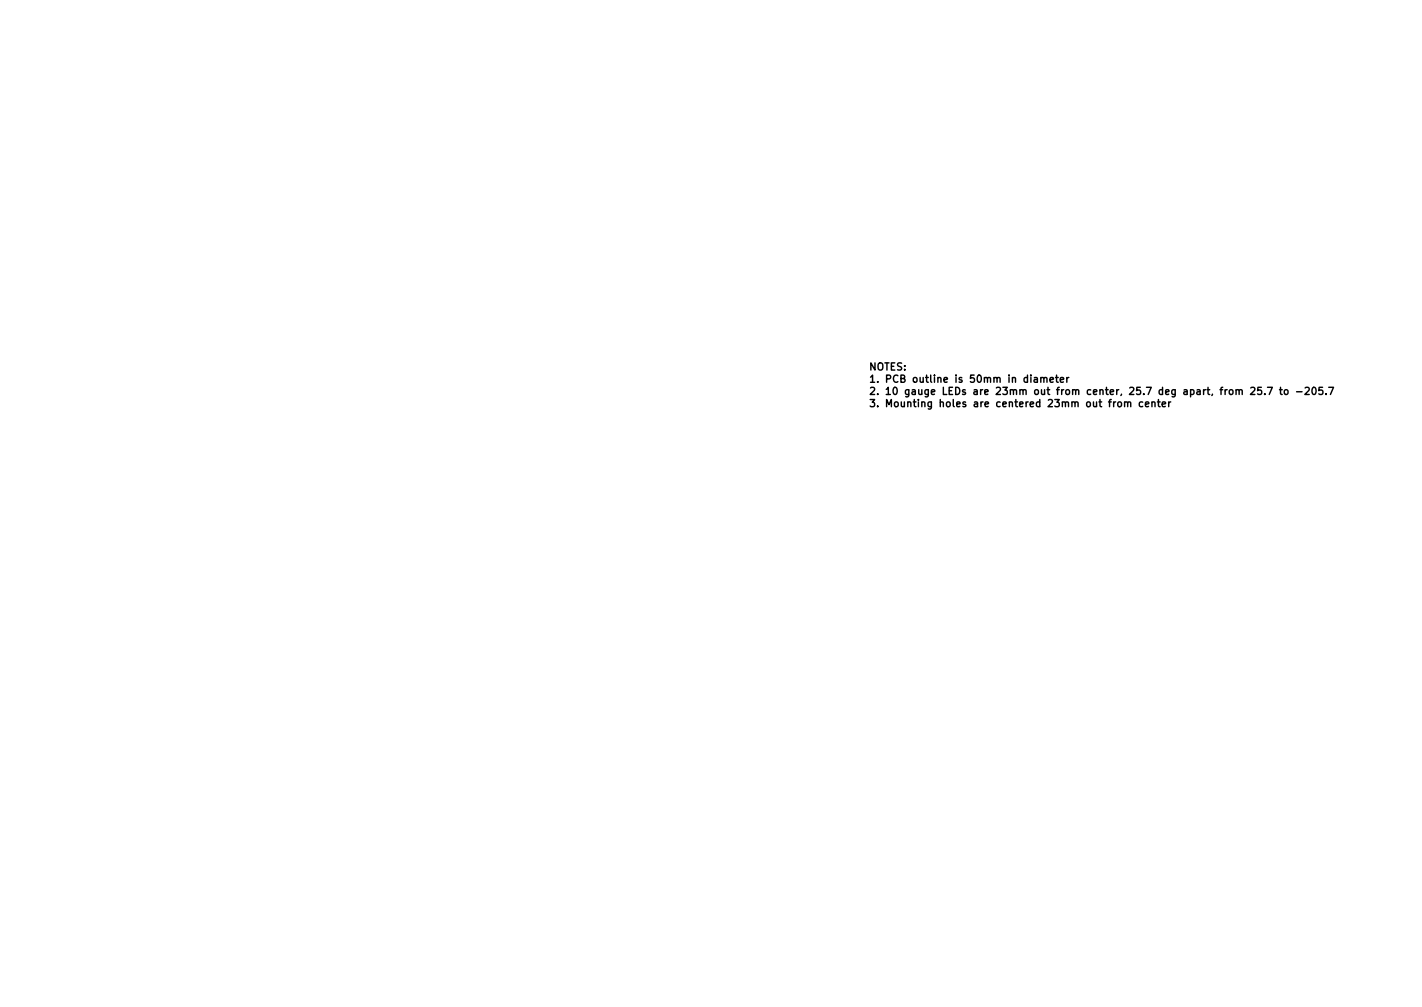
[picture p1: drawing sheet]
<svg xmlns="http://www.w3.org/2000/svg" width="297mm" height="210mm" viewBox="0 0 297 210" stroke-linecap="round" stroke-linejoin="round" font-family="sans-serif">
<defs><g id="words">
<g font-size="2.1">
<text x="181.4" y="77.3">NOTES:</text>
<text x="181.4" y="79.9">1. PCB outline is 50mm in diameter</text>
<text x="181.4" y="82.4">2. 10 gauge LEDs are 23mm out from center, 25.7 deg apart, from 25.7 to -205.7</text>
<text x="181.4" y="85">3. Mounting holes are centered 23mm out from center</text>
</g>
</g></defs>
<g fill="none" stroke="#000" stroke-width=".3">
<path d="M217.4 79l.2-.2 .4 .1 .1 .9M217.4 78.8v1M218.1 79l.2-.2 .3 .1 .1 .9M219.3 79.3l.8-.1-.1-.3-.4-.1-.3 .2 .1 .7h.6M220.5 78.8h.6M220.7 78.3v1.3l.4 .2M221.5 79.3l.7-.1-.1-.3-.4-.1-.2 .2 .1 .7h.5M222.8 78.8v1M223.3 78.8l-.5 .3M234.9 84.1l.2-.2 .4 .1 .1 .9M235.6 84.1l.2-.2 .3 .1 .1 .9M238.7 84l-.4-.1-.3 .3 .1 .6h.6"/>
<path d="M239.3 84.4l.7-.1-.1-.3-.4-.1-.2 .2v.7h.6M240.6 84.1l.2-.2 .4 .1 .1 .9M240.6 83.9v1M241.8 83.9h.5M242 83.4v1.3l.3 .2M242.8 84.4l.7-.1-.1-.3-.4-.1-.2 .2v.7h.6M244.1 83.9v1M244.6 83.9l-.5 .3M261.3 81l.5-.1 .3 .4-.9 1.1h.9M263.5 80.9h-.7l-.1 .7 .2-.2 .5 .1 .2 .2-.1 .5-.2 .2-.6-.2M264.2 82.2v.2M264.8 80.9h1l-.7 1.5"/>
<path d="M267.3 81.4h.5M267.5 80.9v1.3l.3 .2M268.4 81.4h.4l.3 .3v.4l-.3 .3-.4-.1-.1-.2zM270.8 81.8h1.2M272.6 81l.6-.1 .3 .4-.9 1.1h.9M274.3 80.9h.1a.8 .8 0 0 1 .5 .7 .8 .8 0 0 1-.5 .8 1 1 0 0 1-.1-1.5zM276.3 80.9h-.7l-.1 .7 .2-.2 .5 .1 .1 .2v.5l-.2 .2-.6-.2M277 82.2v.2M277.6 80.9h1l-.7 1.5"/>
</g>
<use href="#words"/>
</svg>
